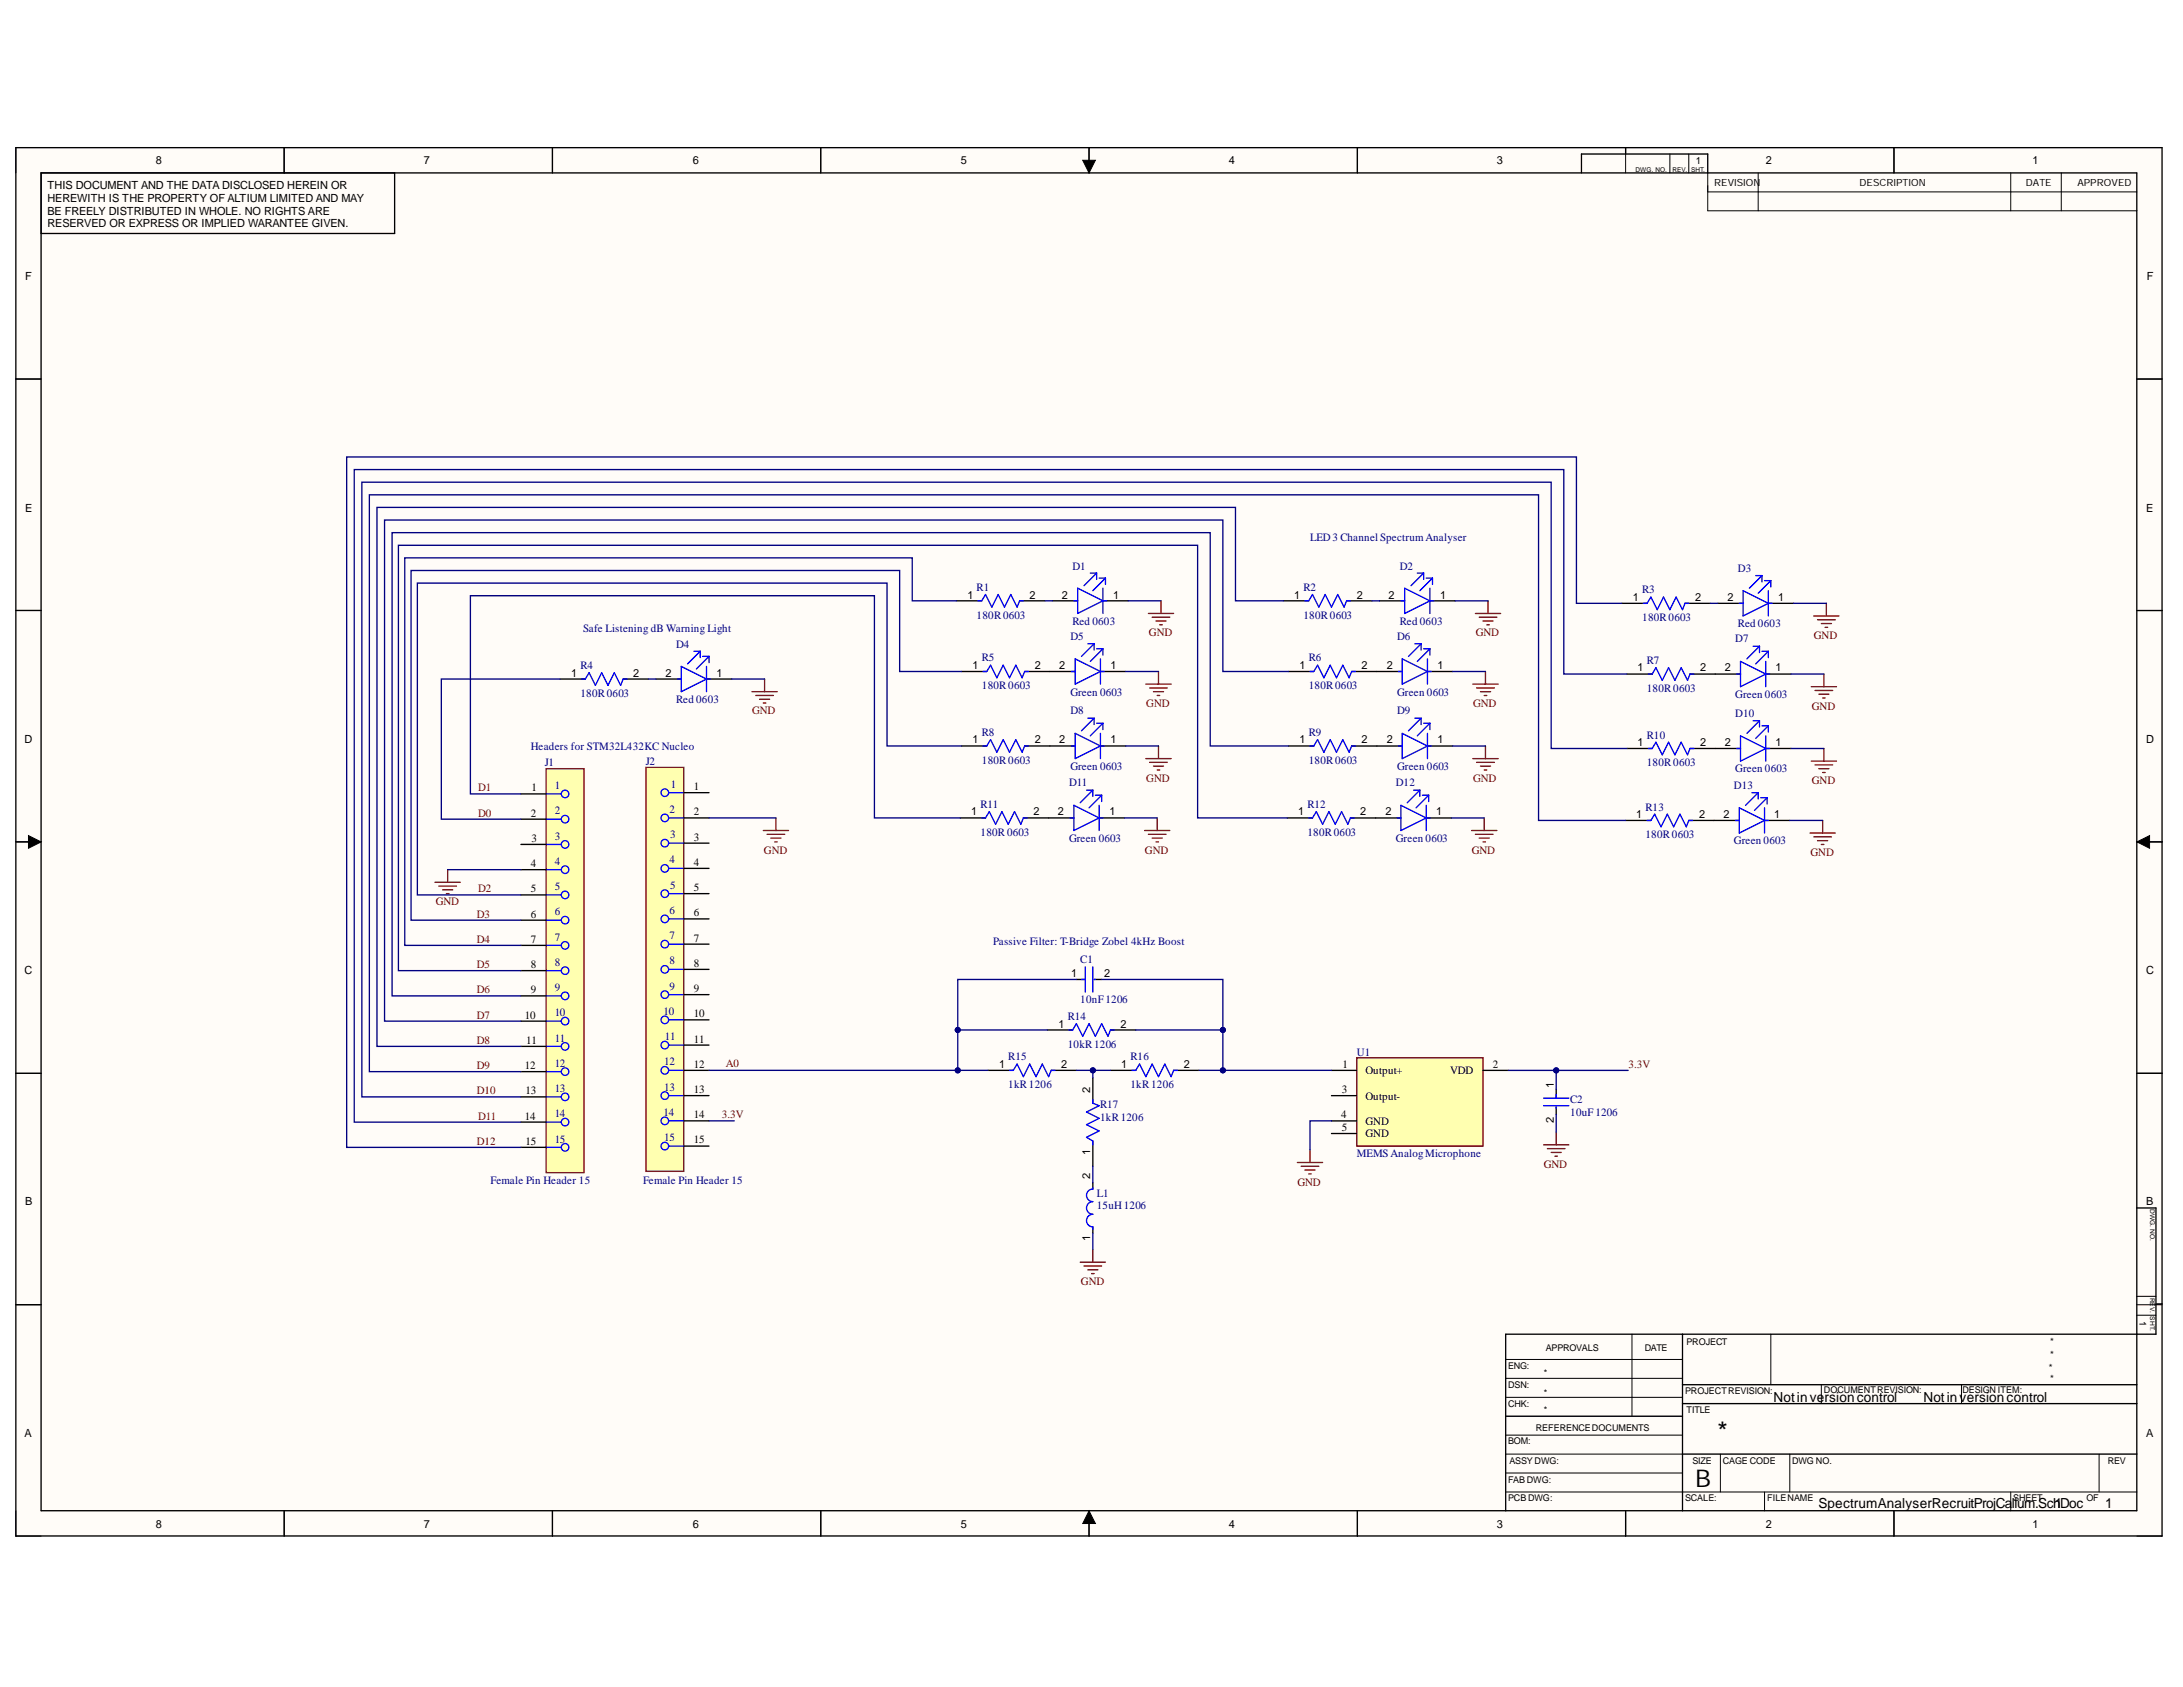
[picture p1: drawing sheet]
<svg xmlns="http://www.w3.org/2000/svg" width="279mm" height="216mm" viewBox="0 0 279 216" stroke-linecap="round" stroke-linejoin="round" font-family="sans-serif">
<defs><g id="words">
<text font-size="3.5" x="219.8" y="184.4">*</text>
<text font-size="3.1" x="216.9" y="190.3">B</text>
<g font-size="1.8">
<text x="227" y="179.4">Notinve</text>
<text x="233.5" y="179.4">rsioncontrol</text>
<text x="246.2" y="179.4">Notinversioncontrol</text>
<text x="232.8" y="193">SpectrumAnalyserRecruitProjCa</text>
<text x="257.5" y="193">l</text>
<text x="257.8" y="193">lum.Sch1Doc</text>
<text x="269.4" y="193">1</text>
</g>
<g font-size="1.4">
<text x="19.9" y="21">8</text>
<text x="54.3" y="21">7</text>
<text x="88.7" y="21">6</text>
<text x="123" y="21">5</text>
<text x="157.3" y="21">4</text>
<text x="191.6" y="21">3</text>
<text x="226" y="21">2</text>
<text x="260.1" y="21">1</text>
<text x="6.1" y="24.2">THIS DOCUMENT AND THE DATA DISCLOSED HEREIN OR</text>
<text x="6.1" y="25.8">HEREWITH IS THE PROPERTY OF ALTIUM LIMITED AND MAY</text>
<text x="6.1" y="27.5">BE FREELY DISTRIBUTED IN WHOLE. NO RIGHTS ARE</text>
<text x="6.1" y="29.1">RESERVED OR EXPRESS OR IMPLIED WARANTEE GIVEN.</text>
<text x="3.2" y="35.8">F</text>
<text x="274.8" y="35.8">F</text>
<text x="3.2" y="65.5">E</text>
<text x="274.7" y="65.5">E</text>
<text x="123.8" y="76.6">1</text>
<text x="131.8" y="76.6">2</text>
<text x="135.9" y="76.6">2</text>
<text x="142.5" y="76.6">1</text>
<text x="165.6" y="76.6">1</text>
<text x="173.7" y="76.6">2</text>
<text x="177.7" y="76.6">2</text>
<text x="184.3" y="76.6">1</text>
<text x="209" y="76.9">1</text>
<text x="216.9" y="76.9">2</text>
<text x="221.1" y="76.9">2</text>
<text x="227.6" y="76.9">1</text>
<text x="73.1" y="86.6">1</text>
<text x="81" y="86.6">2</text>
<text x="85.2" y="86.6">2</text>
<text x="91.7" y="86.6">1</text>
<text x="124.5" y="85.7">1</text>
<text x="132.4" y="85.7">2</text>
<text x="135.6" y="85.7">2</text>
<text x="142.2" y="85.7">1</text>
<text x="166.3" y="85.7">1</text>
<text x="174.3" y="85.7">2</text>
<text x="177.5" y="85.7">2</text>
<text x="184" y="85.7">1</text>
<text x="209.6" y="85.9">1</text>
<text x="217.6" y="85.9">2</text>
<text x="220.7" y="85.9">2</text>
<text x="227.3" y="85.9">1</text>
<text x="3.1" y="95">D</text>
<text x="124.5" y="95.1">1</text>
<text x="132.4" y="95.1">2</text>
<text x="135.6" y="95.1">2</text>
<text x="142.2" y="95.1">1</text>
<text x="166.3" y="95.1">1</text>
<text x="174.3" y="95.1">2</text>
<text x="177.5" y="95.1">2</text>
<text x="184" y="95.1">1</text>
<text x="209.6" y="95.5">1</text>
<text x="217.6" y="95.5">2</text>
<text x="220.7" y="95.5">2</text>
<text x="227.3" y="95.5">1</text>
<text x="274.7" y="95">D</text>
<text x="68" y="101.3">1</text>
<text x="88.8" y="101.1">1</text>
<text x="67.9" y="104.5">2</text>
<text x="68" y="107.8">3</text>
<text x="88.8" y="104.3">2</text>
<text x="88.8" y="107.6">3</text>
<text x="124.3" y="104.3">1</text>
<text x="132.3" y="104.3">2</text>
<text x="135.4" y="104.3">2</text>
<text x="142" y="104.3">1</text>
<text x="166.2" y="104.3">1</text>
<text x="174.1" y="104.3">2</text>
<text x="177.3" y="104.3">2</text>
<text x="183.8" y="104.3">1</text>
<text x="209.4" y="104.7">1</text>
<text x="217.5" y="104.7">2</text>
<text x="220.6" y="104.7">2</text>
<text x="227.1" y="104.7">1</text>
<text x="67.9" y="111">4</text>
<text x="88.8" y="110.8">4</text>
<text x="67.9" y="114.2">5</text>
<text x="67.9" y="117.4">6</text>
<text x="88.8" y="114.1">5</text>
<text x="88.8" y="117.3">6</text>
<text x="3.1" y="124.7">C</text>
<text x="67.9" y="120.6">7</text>
<text x="67.9" y="123.9">8</text>
<text x="88.8" y="120.6">7</text>
<text x="88.8" y="123.8">8</text>
<text x="137.1" y="125">1</text>
<text x="141.3" y="125">2</text>
<text x="274.7" y="124.7">C</text>
<text x="67.2" y="130.4">10</text>
<text x="67.9" y="127.1">9</text>
<text x="88.8" y="127">9</text>
<text x="88.8" y="130.2">10</text>
<text x="135.5" y="131.5">1</text>
<text x="143.4" y="131.5">2</text>
<text x="67.2" y="136.9">12</text>
<text x="67.4" y="133.6">11</text>
<text x="88.8" y="133.5">11</text>
<text x="88.8" y="136.7">12</text>
<text x="127.9" y="136.7">1</text>
<text x="135.8" y="136.7">2</text>
<text x="143.5" y="136.7">1</text>
<text x="151.5" y="136.7">2</text>
<text x="171.8" y="136.7">1</text>
<text x="174.8" y="137.5">Output+</text>
<text x="185.6" y="137.5">VDD</text>
<text x="191.1" y="136.7">2</text>
<text x="67.2" y="143.3">14</text>
<text x="67.3" y="140.1">13</text>
<text x="88.8" y="139.9">13</text>
<text x="88.8" y="143.1">14</text>
<text x="139.5" y="139.9" transform="rotate(-90 139.5 139.9)">2</text>
<text x="171.6" y="143.1">4</text>
<text x="171.7" y="139.9">3</text>
<text x="174.8" y="140.7">Output-</text>
<text x="174.8" y="144">GND</text>
<text x="198.9" y="143.7" transform="rotate(-90 198.9 143.7)">2</text>
<text x="198.9" y="139.2" transform="rotate(-90 198.9 139.2)">1</text>
<text x="67.3" y="146.5">15</text>
<text x="88.8" y="146.3">15</text>
<text x="139.5" y="147.8" transform="rotate(-90 139.5 147.8)">1</text>
<text x="171.7" y="144.7">5</text>
<text x="174.8" y="145.6">GND</text>
<text x="3.2" y="154.3">B</text>
<text x="139.5" y="150.9" transform="rotate(-90 139.5 150.9)">2</text>
<text x="274.7" y="154.3">B</text>
<text x="139.5" y="158.8" transform="rotate(-90 139.5 158.8)">1</text>
<text x="3.1" y="183.9">A</text>
<text x="274.7" y="183.9">A</text>
<text x="19.9" y="195.5">8</text>
<text x="54.3" y="195.5">7</text>
<text x="88.7" y="195.5">6</text>
<text x="123" y="195.5">5</text>
<text x="157.3" y="195.5">4</text>
<text x="191.6" y="195.5">3</text>
<text x="226" y="195.5">2</text>
<text x="260.1" y="195.5">1</text>
</g>
<g font-size="1.4" fill="#000080">
<text x="167.7" y="69.3">LED3 Channel SpectrumAnalyser</text>
<text x="125" y="75.6">R1</text>
<text x="137.3" y="72.9">D1</text>
<text x="166.8" y="75.6">R2</text>
<text x="179.2" y="72.9">D2</text>
<text x="210.2" y="75.9">R3</text>
<text x="222.4" y="73.2">D3</text>
<text x="74.6" y="80.9">Safe Listening dB Warning Light</text>
<text x="86.5" y="82.9">D4</text>
<text x="125" y="79.2">180R0603</text>
<text x="137" y="81.9">D5</text>
<text x="137.3" y="80">Red 0603</text>
<text x="166.8" y="79.2">180R0603</text>
<text x="178.8" y="81.9">D6</text>
<text x="179.2" y="80">Red 0603</text>
<text x="210.2" y="79.5">180R0603</text>
<text x="222.1" y="82.2">D7</text>
<text x="222.4" y="80.3">Red 0603</text>
<text x="74.3" y="85.7">R4</text>
<text x="74.3" y="89.2">180R0603</text>
<text x="86.5" y="90">Red 0603</text>
<text x="125.7" y="84.6">R5</text>
<text x="125.7" y="88.2">180R0603</text>
<text x="137" y="89">Green 0603</text>
<text x="167.5" y="84.6">R6</text>
<text x="167.5" y="88.2">180R0603</text>
<text x="178.8" y="89">Green 0603</text>
<text x="210.8" y="85">R7</text>
<text x="210.8" y="88.5">180R0603</text>
<text x="222.1" y="89.4">Green 0603</text>
<text x="67.9" y="96">Headers for STM32L432KC Nucleo</text>
<text x="125.7" y="94.2">R8</text>
<text x="137" y="91.4">D8</text>
<text x="167.5" y="94.2">R9</text>
<text x="178.8" y="91.4">D9</text>
<text x="210.8" y="94.5">R10</text>
<text x="222.1" y="91.7">D10</text>
<text x="69.7" y="98.1">J1</text>
<text x="71" y="101">1</text>
<text x="82.7" y="97.9">J2</text>
<text x="85.9" y="100.8">1</text>
<text x="125.7" y="97.7">180R0603</text>
<text x="136.8" y="100.6">D11</text>
<text x="137" y="98.6">Green 0603</text>
<text x="167.5" y="97.7">180R0603</text>
<text x="178.7" y="100.6">D12</text>
<text x="178.8" y="98.6">Green 0603</text>
<text x="210.8" y="98.1">180R0603</text>
<text x="221.9" y="101">D13</text>
<text x="222.1" y="98.8">Green 0603</text>
<text x="71" y="104.2">2</text>
<text x="71" y="107.5">3</text>
<text x="85.7" y="104.1">2</text>
<text x="85.8" y="107.3">3</text>
<text x="125.5" y="103.4">R11</text>
<text x="125.5" y="107">180R0603</text>
<text x="136.8" y="107.8">Green 0603</text>
<text x="167.3" y="103.4">R12</text>
<text x="167.3" y="107">180R0603</text>
<text x="178.7" y="107.8">Green 0603</text>
<text x="210.6" y="103.7">R13</text>
<text x="210.6" y="107.3">180R0603</text>
<text x="71" y="110.7">4</text>
<text x="71" y="113.9">5</text>
<text x="85.7" y="110.5">4</text>
<text x="85.8" y="113.7">5</text>
<text x="221.9" y="108.1">Green 0603</text>
<text x="71" y="117.1">6</text>
<text x="85.7" y="116.9">6</text>
<text x="71" y="120.4">7</text>
<text x="71" y="123.6">8</text>
<text x="85.7" y="120.2">7</text>
<text x="85.7" y="123.4">8</text>
<text x="127.1" y="121">Passive Filter: T-Bridge Zobel 4kHz Boost</text>
<text x="138.3" y="123.3">C1</text>
<text x="71" y="126.8">9</text>
<text x="71" y="130">10</text>
<text x="84.9" y="129.8">10</text>
<text x="85.7" y="126.6">9</text>
<text x="136.7" y="130.5">R14</text>
<text x="138.3" y="128.4">10nF1206</text>
<text x="71" y="133.3">11</text>
<text x="71" y="136.5">12</text>
<text x="85" y="136.4">12</text>
<text x="85.1" y="133.1">11</text>
<text x="129.1" y="135.7">R15</text>
<text x="136.7" y="134.1">10kR1206</text>
<text x="144.7" y="135.7">R16</text>
<text x="173.7" y="135.1">U1</text>
<text x="71" y="139.7">13</text>
<text x="71" y="142.9">14</text>
<text x="84.9" y="142.8">14</text>
<text x="85" y="139.6">13</text>
<text x="129.1" y="139.2">1kR1206</text>
<text x="140.8" y="141.8">R17</text>
<text x="140.8" y="143.5">1kR1206</text>
<text x="144.7" y="139.2">1kR1206</text>
<text x="201" y="141.2">C2</text>
<text x="201" y="142.8">10uF1206</text>
<text x="71" y="146.2">15</text>
<text x="85" y="146.1">15</text>
<text x="173.7" y="148">MEMSAnalogMicrophone</text>
<text x="62.8" y="151.6">Female Pin Header 15</text>
<text x="82.3" y="151.6">Female Pin Header 15</text>
<text x="140.4" y="153.2">L1</text>
<text x="140.4" y="154.8">15uH1206</text>
</g>
<g font-size="1.4" fill="#800000">
<text x="147.1" y="81.4">GND</text>
<text x="188.9" y="81.4">GND</text>
<text x="232.2" y="81.8">GND</text>
<text x="96.3" y="91.4">GND</text>
<text x="146.7" y="90.5">GND</text>
<text x="188.5" y="90.5">GND</text>
<text x="231.9" y="90.8">GND</text>
<text x="61.2" y="101.3">D1</text>
<text x="146.7" y="100">GND</text>
<text x="188.5" y="100">GND</text>
<text x="231.9" y="100.4">GND</text>
<text x="61.2" y="104.5">D0</text>
<text x="97.8" y="109.2">GND</text>
<text x="146.5" y="109.2">GND</text>
<text x="188.4" y="109.2">GND</text>
<text x="231.7" y="109.6">GND</text>
<text x="55.8" y="115.8">GND</text>
<text x="61" y="117.4">D3</text>
<text x="61.2" y="114.2">D2</text>
<text x="61" y="120.6">D4</text>
<text x="61" y="123.9">D5</text>
<text x="61" y="127.1">D6</text>
<text x="61" y="130.4">D7</text>
<text x="61" y="133.6">D8</text>
<text x="61" y="136.9">D9</text>
<text x="92.9" y="136.5">A0</text>
<text x="208.4" y="136.7">3.3V</text>
<text x="61" y="140.1">D10</text>
<text x="61.2" y="143.3">D11</text>
<text x="92.4" y="143.1">3.3V</text>
<text x="61" y="146.5">D12</text>
<text x="197.6" y="149.4">GND</text>
<text x="166.1" y="151.7">GND</text>
<text x="138.3" y="164.5">GND</text>
</g>
<g font-size="1.3">
<text x="217" y="21">1</text>
<text x="219.4" y="23.8">REVISION</text>
<text x="238" y="23.8">DESCRIPTION</text>
<text x="259.3" y="23.8">DATE</text>
<text x="265.9" y="23.8">APPROVED</text>
<text x="262.4" y="172.1">*</text>
<text x="262.4" y="173.8">*</text>
<text x="262.2" y="175.5">*</text>
<text x="262.4" y="176.9">*</text>
</g>
<g font-size="1.2">
<text x="197.8" y="172.9">APPROVALS</text>
<text x="210.5" y="172.9">DATE</text>
<text x="215.8" y="172.1">PROJECT</text>
<text x="273.8" y="169.1" transform="rotate(90 273.8 169.1)">1</text>
<text x="193" y="175.2">ENG:</text>
<text x="193" y="177.6">DSN:</text>
<text x="197.6" y="176.1">*</text>
<text x="197.6" y="178.6">*</text>
<text x="215.7" y="178.4">PROJECTREVISION:</text>
<text x="233.4" y="178.3">DOCUMENTREVISION:</text>
<text x="251.2" y="178.3">DESIGN ITEM:</text>
<text x="193" y="180">CHK:</text>
<text x="193" y="184.8">BOM:</text>
<text x="196.6" y="183.1">REFERENCEDOCUMENTS</text>
<text x="197.6" y="180.9">*</text>
<text x="215.8" y="180.9">TITLE</text>
<text x="193" y="189.7">FAB DWG:</text>
<text x="193.2" y="187.3">ASSY DWG:</text>
<text x="216.6" y="187.3">SIZE</text>
<text x="220.5" y="187.3">CAGE CODE</text>
<text x="229.4" y="187.3">DWG NO.</text>
<text x="269.8" y="187.3">REV</text>
<text x="193" y="192.1">PCB DWG:</text>
<text x="215.7" y="192.1">SCALE:</text>
<text x="226.2" y="192.1">FILENAME</text>
<text x="257.7" y="192.1">SHEET</text>
<text x="267.1" y="192.1">OF</text>
</g>
<g font-size=".8">
<text x="209.3" y="22">DWG. NO.</text>
<text x="214.1" y="22">REV.</text>
<text x="216.4" y="22">SHT.</text>
<text x="275.2" y="154.8" transform="rotate(90 275.2 154.8)">DWG. NO.</text>
<text x="275.2" y="166.1" transform="rotate(90 275.2 166.1)">REV.</text>
<text x="275.2" y="168.5" transform="rotate(90 275.2 168.5)">SHT.</text>
</g>
</g></defs>
<g fill="#fffcf8">
<path d="M2 18.9h274.7v177.7h-274.7z" fill-rule="evenodd"/>
<path d="M5.3 22.1h268.2v171.3h-268.2z" fill-rule="evenodd"/>
</g>
<g fill="none" stroke="#000" stroke-width=".13">
<path d="M2 18.9v3.2M36.4 18.9v3.2M70.7 18.9v3.2M105 18.9v3.2M139.4 18.9v3.2M173.7 18.9v3.2M208.1 18.9v3.2M213.7 19.7v2.4M216.1 19.7v2.4M242.4 18.9v3.2M138.6 20.5h1.6l-.8 1.6zM218.6 22.1v4.9h54.9"/>
<path d="M218.6 24.6h54.9M225 22.1v4.9M257.4 22.1v4.9M263.8 22.1v4.9M2 48.5h3.3M273.5 48.5h3.2M2 78.1h3.3M273.5 78.1h3.2M2 107.7h3.3M3.6 106.9l1.7 .8-1.7 .9zM273.5 107.7l1.6-.8v1.7zM273.5 107.7h3.2"/>
<path d="M2 137.4h3.3M273.5 137.4h3.2M2 167h3.3M192.7 176.4h22.6M192.7 174h22.6M192.7 178.8h22.6M208.9 170.8v10.4M226.6 170.8v6.4M233.1 177.2v2.4M251 177.2v2.4M273.5 167h3.2M273.5 168.3h2.4"/>
<path d="M273.5 165.9h2.4M2 193.4v3.2h3.3M36.4 193.4v3.2M70.7 193.4v3.2M105.1 193.4v3.2M139.4 193.4l.8 1.6h-1.6zM139.4 193.4v3.2M173.7 193.4v3.2M192.7 190.9h80.8M192.7 186.1h22.6M192.7 183.7h22.6M192.7 188.5h22.6"/>
<path d="M208.1 193.4v3.2M220.2 186.1v4.8M225.8 190.9v2.5M229.1 186.1v4.8M242.4 193.4v3.2M257.4 190.9v2.5M268.7 186.1v4.8M273.5 196.6h3.2"/>
</g>
<g fill="none" stroke="#000" stroke-width=".17">
<path d="M2 18.9h274.7v177.7h-274.7zM36.4 18.9v3.2M70.7 18.9v3.2M105 18.9v3.2M139.4 18.9v3.2M173.7 18.9v3.2M208.1 18.9v.8M242.4 18.9v3.2M5.3 22.1h268.2v171.2h-268.2zM50.5 22.1v7.8h-45.2M202.4 22.1v-2.4h16.2v2.4M2 48.5h3.3"/>
<path d="M273.5 48.5h3.2M2 78.1h3.3M273.5 78.1h3.2M2 107.7h3.3M273.5 107.7h3.2M2 137.4h3.3M273.5 137.4h3.2M273.5 154.6h2.4v16.2h-83.2v22.6M2 167h3.3M215.3 177.2h58.2M215.3 170.8v22.6M215.3 179.6h58.2"/>
<path d="M275.9 166.9h.8M36.4 193.4v3.2M70.7 193.4v3.2M105.1 193.4v3.2M139.4 193.4v3.2M173.7 193.4v3.2M192.7 181.2h22.6M208.1 193.4v3.2M215.3 186.1h58.2M242.4 193.4v3.2"/>
</g>
<path d="M138.6 20.5h1.6l-.8 1.6zM3.6 106.9l1.7 .8-1.7 .9zM273.5 107.7l1.6-.8v1.7zM139.4 193.4l.8 1.6h-1.6z" fill="#000"/>
<path d="M82.7 98.2h4.8v51.7h-4.8z" fill-rule="evenodd" fill="#ffffb0"/>
<path d="M82.7 98.2h4.8v51.7h-4.8z" fill="none" stroke="#800000" stroke-width=".17"/>
<g fill="none" stroke="#00f" stroke-width=".17">
<path d="M137.4 76.9h.5M137.9 75.3l3.3 1.6-3.3 1.6zM139.5 73.3h.9M140.4 73.3l-1.7 1.7M140.4 73.3v.8M140.7 74h.8M141.2 75.3v3.2M141.2 76.9h.5M141.5 74l-1.6 1.6M141.5 74v.8M85.6 101.4h1.9M85.6 104.7h1.9"/>
<path d="M85.6 107.9h1.9M85.6 111.1h1.9M85.6 114.4h1.9M85.6 117.6h1.9M85.6 120.8h1.9M85.6 124.1h1.9M85.6 127.3h1.9M85.6 130.5h1.9M85.6 133.8h1.9M85.6 137h1.9M85.6 140.2h1.9M85.6 143.4h1.9"/>
<path d="M85.6 146.7h1.9"/>
<circle cx="85.1" cy="107.9" r=".48"/>
<circle cx="85.1" cy="101.4" r=".48"/>
<circle cx="85.1" cy="104.7" r=".48"/>
<circle cx="85.1" cy="111.1" r=".48"/>
<circle cx="85.1" cy="114.4" r=".49"/>
<circle cx="85.1" cy="117.6" r=".49"/>
<circle cx="85.1" cy="130.5" r=".48"/>
<circle cx="85.1" cy="127.3" r=".48"/>
<circle cx="85.1" cy="124.1" r=".48"/>
<circle cx="85.1" cy="133.8" r=".49"/>
<circle cx="85.1" cy="137" r=".49"/>
<circle cx="85.1" cy="120.8" r=".49"/>
<circle cx="85.1" cy="146.7" r=".48"/>
<circle cx="85.1" cy="143.4" r=".49"/>
<circle cx="85.1" cy="140.2" r=".49"/>
</g>
<g fill="none" stroke="#000" stroke-width=".17">
<path d="M134.7 76.9h3.2M141.2 76.9h3.2M87.5 101.4h3.2M87.5 104.7h3.2M87.5 107.9h3.2M87.5 111.1h3.2M87.5 114.4h3.2M87.5 117.6h3.2M87.5 120.8h3.2M87.5 124.1h3.2M87.5 127.3h3.2M87.5 130.5h3.2"/>
<path d="M87.5 133.8h3.2M87.5 137h3.2M87.5 140.2h3.2M87.5 143.4h3.2M87.5 146.7h3.2"/>
</g>
<path d="M173.6 135.4h16.2v11.3h-16.2z" fill-rule="evenodd" fill="#ffffb0"/>
<path d="M173.6 135.4h16.2v11.3h-16.2z" fill="none" stroke="#800000" stroke-width=".17"/>
<path d="M122.4 76.9h3.3M130.5 76.9h3.2M170.4 137h3.2M189.8 137h3.2M170.4 140.2h3.2M170.4 143.5h3.2M170.4 145.1h3.2" fill="none" stroke="#000" stroke-width=".17"/>
<path d="M125.2 76.9h.5l.4-.8 .8 1.6 .9-1.6 .8 1.6 .8-1.6 .8 1.6 .3-.8h.5" fill="none" stroke="#00f" stroke-width=".17"/>
<path d="M69.9 98.4h4.8v51.7h-4.8z" fill-rule="evenodd" fill="#ffffb0"/>
<g fill="none" stroke="#800000" stroke-width=".17">
<path d="M147 78.5h3.2M147.5 79h2.2M148 79.5h1.2M148.4 80h.4M148.6 76.9v1.6M188.8 78.5h3.3M189.3 79h2.3M189.8 79.5h1.3M190.3 80h.3M190.5 76.9v1.6M232.1 78.8h3.3M232.6 79.3h2.3"/>
<path d="M233.1 79.8h1.3M233.8 77.2v1.6M69.9 98.4h4.8v51.7h-4.8zM96.2 88.5h3.3M96.7 89h2.3M97.2 89.5h1.3M97.7 90h.3M97.9 86.9v1.6M146.7 87.6h3.2M146.7 97.1h3.2M147.1 88h2.3M147.1 97.6h2.3"/>
<path d="M147.6 88.5h1.3M147.6 98.1h1.3M148.1 89h.3M148.1 98.5h.3M148.3 85.9v1.7M148.3 95.5v1.6M188.5 87.6h3.2M188.5 97.1h3.2M189 88h2.3M189 97.6h2.3M189.5 98.1h1.3M189.5 88.5h1.3"/>
<path d="M190 89h.3M190 98.5h.3M190.1 85.9v1.7M190.1 95.5v1.6M231.8 87.9h3.3M231.8 97.4h3.3M232.3 88.4h2.3M232.3 97.9h2.3M232.8 88.8h1.3M232.8 98.4h1.3M233.3 89.3h.3M233.3 98.9h.3"/>
<path d="M233.4 86.3v1.6M233.4 95.8v1.6M233.6 80.3h.3M55.7 112.9h3.2M56.2 113.4h2.2M56.7 113.9h1.2M57.1 114.4h.4M57.3 111.3v1.6M97.7 106.3h3.2M98.2 106.8h2.2M98.7 107.3h1.3M99.2 107.7h.3"/>
<path d="M99.3 104.7v1.6M146.5 106.3h3.2M147 106.8h2.2M147.5 107.3h1.3M148 107.7h.3M148.1 104.7v1.6M188.3 106.3h3.3M188.8 106.8h2.3M189.3 107.3h1.3M189.8 107.7h.3M190 104.7v1.6M231.7 106.6h3.2"/>
<path d="M232.1 107.1h2.3M232.6 107.6h1.3M233.1 108.1h.3M233.3 105v1.6M139.9 159.9v1.6M166 148.8h3.3M166.5 149.3h2.3M167 149.7h1.3M167.5 150.2h.3M167.7 147.2v1.6M197.6 146.5h3.2M198 147h2.3"/>
<path d="M198.5 147.5h1.3M199 148h.3M199.2 144.9v1.6M138.3 161.5h3.2M138.7 162h2.3M139.2 162.5h1.3M139.7 163h.3"/>
</g>
<g fill="none" stroke="#00f" stroke-width=".17">
<path d="M167 76.9h.5l.5-.8 .8 1.6 .8-1.6 .8 1.6 .8-1.6 .8 1.6 .3-.8M172.4 76.9h.4M179.3 76.9h.5M179.8 75.3l3.2 1.6-3.2 1.6zM181.4 73.3h.8M182.2 73.3l-1.6 1.7M182.2 73.3v.9M182.5 74h.8M183 75.3v3.2M183 76.9h.5M183.3 74l-1.6 1.6M183.3 74v.8"/>
<path d="M210.3 77.2h.5l.5-.8 .8 1.6 .8-1.6 .8 1.6 .8-1.6 .8 1.6 .4-.8h.4M222.6 77.2h.5M223.1 75.6l3.2 1.6-3.2 1.6zM224.7 73.7h.8M225.5 73.7l-1.6 1.6M225.5 73.7v.8M225.8 74.3h.8M226.3 75.6v3.2M226.3 77.2h.5M226.6 74.3l-1.6 1.6M226.6 74.3v.8M74.4 86.9h.5l.5-.8 .8 1.6 .8-1.6 .8 1.6 .8-1.6 .8 1.6 .4-.8h.4"/>
<path d="M86.7 86.9h.5M87.2 85.3l3.2 1.6-3.2 1.6zM88.8 83.4h.8M89.6 83.4l-1.6 1.6M89.6 83.4v.8M89.9 84h.8M90.4 86.9h.5M90.4 85.3v3.2M90.7 84l-1.6 1.6M90.7 84v.8M125.8 85.9h.5l.5-.8 .8 1.6 .8-1.6 .8 1.6 .8-1.6 .8 1.6 .3-.8h.5M125.8 95.5h.5l.5-.8 .8 1.6 .8-1.6 .8 1.6 .8-1.6 .8 1.6 .3-.8h.5"/>
<path d="M137.1 85.9h.5M137.1 95.5h.5M137.6 84.3l3.2 1.6-3.2 1.7zM137.6 93.9l3.2 1.6-3.2 1.6zM139.2 82.4h.8M139.2 91.9h.8M140 82.4l-1.6 1.6M140 82.4v.8M140 91.9v.8M140 91.9l-1.6 1.6M140.4 83h.8M140.4 92.6h.8"/>
<path d="M140.8 84.3v3.3M140.8 93.9v3.2M140.8 85.9h.5M140.8 95.5h.5M141.2 83l-1.7 1.6M141.2 83v.8M141.2 92.6v.8M141.2 92.6l-1.7 1.6M167.7 85.9h.5l.4-.8 .8 1.6 .9-1.6 .8 1.6 .8-1.6 .8 1.6 .3-.8h.5M167.7 95.5h.5l.4-.8 .8 1.6 .9-1.6 .8 1.6 .8-1.6 .8 1.6 .3-.8h.5M179 85.9h.5M179 95.5h.5"/>
<path d="M179.5 84.3l3.2 1.6-3.2 1.7zM179.5 93.9l3.2 1.6-3.2 1.6zM181.1 82.4h.8M181.1 91.9h.8M181.9 82.4l-1.6 1.6M181.9 82.4v.8M181.9 91.9v.8M181.9 91.9l-1.6 1.6M182.2 83h.8M182.2 92.6h.8M182.7 85.9h.5M182.7 95.5h.5"/>
<path d="M182.7 84.3v3.3M182.7 93.9v3.2M183 83v.8M183 92.6v.8M183 83l-1.6 1.6M183 92.6l-1.6 1.6M211 86.3h.5l.4-.8 .9 1.6 .8-1.6 .8 1.6 .8-1.6 .8 1.6 .3-.8h.5M211 95.8h.5l.4-.8 .9 1.6 .8-1.6 .8 1.6 .8-1.6 .8 1.6 .3-.8h.5M222.3 86.3h.5M222.3 95.8h.5M222.8 84.6l3.2 1.7-3.2 1.6zM222.8 94.2l3.2 1.6-3.2 1.6z"/>
<path d="M224.4 82.7h.8M224.4 92.2h.8M225.2 82.7l-1.6 1.6M225.2 82.7v.8M225.2 92.2v.8M225.2 92.2l-1.6 1.7M225.5 83.4h.8M225.5 92.9h.8M226 84.6v3.3M226 94.2v3.2M226 86.3h.5M226 95.8h.5"/>
<path d="M226.3 83.4v.8M226.3 92.9v.8M226.3 83.4l-1.6 1.6M226.3 92.9l-1.6 1.6M69.9 101.6h1.9M69.9 104.8h1.9M69.9 108.1h1.9M69.9 111.3h1.9M69.9 114.5h1.9M69.9 117.8h1.9M125.7 104.7h.4l.5-.8 .8 1.6 .8-1.6 .8 1.6 .8-1.6 .9 1.6 .3-.8h.5M137 104.7h.4"/>
<path d="M137.4 103.1l3.3 1.6-3.3 1.6zM139.1 101.1h.8M139.9 101.1v.8M139.9 101.1l-1.6 1.6M140.2 101.8h.8M140.7 103.1v3.2M140.7 104.7h.5M141 101.8l-1.6 1.6M141 101.8v.8M167.5 104.7h.5l.5-.8 .8 1.6 .8-1.6 .8 1.6 .8-1.6 .8 1.6 .3-.8h.5M178.8 104.7h.5M179.3 103.1l3.2 1.6-3.2 1.6z"/>
<path d="M180.9 101.1h.8M181.7 101.1l-1.6 1.6M181.7 101.1v.8M182.1 101.8h.8M182.5 103.1v3.2M182.5 104.7h.5M182.9 101.8l-1.7 1.6M182.9 101.8v.8M210.8 105h.5l.5-.8 .8 1.6 .8-1.6 .8 1.6 .8-1.6 .8 1.6 .3-.8h.5M222.1 105h.5M222.6 103.4l3.2 1.6-3.2 1.6zM224.2 101.5h.8"/>
<path d="M225 101.5l-1.6 1.6M225 101.5v.8M225.4 102.1h.8M225.8 103.4v3.2M225.8 105h.5M226.2 102.1l-1.6 1.6M226.2 102.1v.8M69.9 121h1.9M69.9 124.2h1.9M69.9 127.5h1.9M69.9 130.7h1.9M69.9 133.9h1.9"/>
<path d="M69.9 137.1h1.9M129.2 137h.5l.5-.8 .8 1.6 .8-1.6 .8 1.6 .8-1.6 .8 1.6 .3-.8h.5M136.8 131.8h.5l.5-.8 .8 1.6 .8-1.6 .8 1.6 .8-1.6 .8 1.6 .3-.8h.5M138.4 125.4h.5M138.9 123.7v3.3M139.9 123.7v3.3M140 125.4h.2M144.9 137h.5l.4-.8 .9 1.6 .8-1.6 .8 1.6 .8-1.6 .8 1.6 .3-.8h.5M69.9 140.4h1.9M69.9 143.6h1.9M69.9 146.8h1.9M139.9 152v.2a.81 .81 0 0 0-.8 .8 .81 .81 0 0 0 .8 .8 .81 .81 0 0 0-.8 .8 .81 .81 0 0 0 .8 .8 .81 .81 0 0 0-.8 .8 .81 .81 0 0 0 .8 .8v.3"/>
<path d="M139.9 140.7v.5l.8 .3-1.6 .8 1.6 .8-1.6 .8 1.6 .8-1.6 .8 .8 .5v.5M197.6 140.5h3.2M197.6 141.5h3.2M199.2 140.1v.4M199.2 141.7v.1"/>
<circle cx="72.3" cy="117.8" r=".48"/>
<circle cx="72.3" cy="101.6" r=".48"/>
<circle cx="72.3" cy="114.5" r=".48"/>
<circle cx="72.3" cy="104.8" r=".48"/>
<circle cx="72.3" cy="108.1" r=".48"/>
<circle cx="72.3" cy="111.3" r=".48"/>
<circle cx="72.3" cy="137.1" r=".48"/>
<circle cx="72.3" cy="121" r=".48"/>
<circle cx="72.3" cy="124.2" r=".48"/>
<circle cx="72.3" cy="133.9" r=".48"/>
<circle cx="72.3" cy="127.5" r=".48"/>
<circle cx="72.3" cy="130.7" r=".48"/>
<circle cx="72.3" cy="143.6" r=".48"/>
<circle cx="72.3" cy="140.4" r=".48"/>
<circle cx="72.3" cy="146.8" r=".48"/>
</g>
<g fill="none" stroke="#000" stroke-width=".17">
<path d="M164.3 76.9h3.2M172.4 76.9h3.2M176.6 76.9h3.2M183 76.9h3.2M207.6 77.2h3.2M215.7 77.2h3.2M219.9 77.2h3.2M226.3 77.2h3.3M71.7 86.9h3.2M79.8 86.9h3.2M84 86.9h3.2M90.4 86.9h3.3"/>
<path d="M123.1 85.9h3.2M123.1 95.5h3.2M131.1 85.9h6.5M131.1 95.5h6.5M140.8 85.9h3.3M140.8 95.5h3.3M164.9 85.9h3.3M164.9 95.5h3.3M173 85.9h6.5M173 95.5h6.5M182.7 85.9h3.2M182.7 95.5h3.2"/>
<path d="M208.2 86.3h3.3M208.2 95.8h3.3M216.3 86.3h6.5M216.3 95.8h6.5M226 86.3h3.2M226 95.8h3.2M66.7 101.6h3.2M66.7 104.8h3.2M66.7 108.1h3.2M66.7 111.3h3.2M66.7 114.5h3.2M66.7 117.8h3.2"/>
<path d="M122.9 104.7h3.2M131 104.7h6.4M140.7 104.7h3.2M164.8 104.7h3.2M172.8 104.7h6.5M182.5 104.7h3.3M208.1 105h3.2M216.1 105h6.5M225.8 105h3.3M66.7 121h3.2M66.7 124.2h3.2M66.7 127.5h3.2"/>
<path d="M66.7 130.7h3.2M66.7 133.9h3.2M66.7 137.1h3.2M126.5 137h3.2M134.1 131.8h3.2M134.5 137h3.3M137.8 125.4h1.1M139.9 138v3.2M140 125.4h1M142.1 137h3.3M142.1 131.8h3.3M150.2 137h3.2"/>
<path d="M199.2 139.4v1.1M66.7 140.4h3.2M66.7 143.6h3.2M66.7 146.8h3.2M139.9 146v3.3M139.9 151.4v.8M139.9 157v.8M199.2 141.7v.9"/>
</g>
<path d="M137.8 137h2.1" fill="none" stroke="#000080" stroke-width=".17"/>
<circle cx="139.9" cy="137" r=".32" fill="#000080"/>
<circle cx="139.9" cy="137" r=".32" fill="none" stroke="#000080" stroke-width=".13"/>
<path d="M137.8 125.4h-15.2v11.6h3.9M139.9 157.8v2.1" fill="none" stroke="#000080" stroke-width=".17"/>
<circle cx="122.6" cy="131.8" r=".32" fill="#000080"/>
<circle cx="122.6" cy="131.8" r=".32" fill="none" stroke="#000080" stroke-width=".13"/>
<circle cx="122.6" cy="137" r=".32" fill="#000080"/>
<circle cx="122.6" cy="137" r=".32" fill="none" stroke="#000080" stroke-width=".13"/>
<path d="M142.1 137h-2.2v1M139.9 149.3v2.1" fill="none" stroke="#000080" stroke-width=".17"/>
<circle cx="139.9" cy="137" r=".32" fill="#000080"/>
<circle cx="139.9" cy="137" r=".32" fill="none" stroke="#000080" stroke-width=".13"/>
<path d="M141 125.4h15.5v11.6h-3.1" fill="none" stroke="#000080" stroke-width=".17"/>
<circle cx="156.5" cy="137" r=".32" fill="#000080"/>
<circle cx="156.5" cy="137" r=".32" fill="none" stroke="#000080" stroke-width=".13"/>
<circle cx="156.5" cy="131.8" r=".32" fill="#000080"/>
<circle cx="156.5" cy="131.8" r=".32" fill="none" stroke="#000080" stroke-width=".13"/>
<path d="M156.5 137h13.9" fill="none" stroke="#000080" stroke-width=".17"/>
<circle cx="156.5" cy="137" r=".32" fill="#000080"/>
<circle cx="156.5" cy="137" r=".32" fill="none" stroke="#000080" stroke-width=".13"/>
<path d="M133.7 76.9h1M175.6 76.9h1M218.9 77.2h1M57.3 111.3h9.4M90.7 104.7h8.6M90.7 137h31.9M90.7 143.4h3.3M170.4 143.4h-2.7v3.8" fill="none" stroke="#000080" stroke-width=".17"/>
<circle cx="122.6" cy="137" r=".32" fill="#000080"/>
<circle cx="122.6" cy="137" r=".32" fill="none" stroke="#000080" stroke-width=".13"/>
<path d="M122.6 131.8h11.5" fill="none" stroke="#000080" stroke-width=".17"/>
<circle cx="122.6" cy="131.8" r=".32" fill="#000080"/>
<circle cx="122.6" cy="131.8" r=".32" fill="none" stroke="#000080" stroke-width=".13"/>
<path d="M145.4 131.8h11.1" fill="none" stroke="#000080" stroke-width=".17"/>
<circle cx="156.5" cy="131.8" r=".32" fill="#000080"/>
<circle cx="156.5" cy="131.8" r=".32" fill="none" stroke="#000080" stroke-width=".13"/>
<g fill="none" stroke="#000080" stroke-width=".17">
<path d="M122.4 76.9h-5.6v-5.5h-65v49.6h14.9M144.4 76.9h4.2M164.3 76.9h-6.2v-12h-109.9v69h18.5M186.2 76.9h4.3M207.6 77.2h-5.8v-18.7h-157.4v88.3h22.3M229.6 77.2h4.2M71.7 86.9h-15.2v17.9h10.2M83 86.9h1M93.7 86.9h4.2M123.1 95.5h-9.6v-20.9h-60.1v39.9h13.3M123.1 85.9h-8v-12.9h-62.5v44.8h14.1M144.1 85.9h4.2"/>
<path d="M144.1 95.5h4.2M164.9 95.5h-10v-27.3h-104.7v59.3h16.5M164.9 85.9h-8.4v-19.3h-107.3v64.1h17.5M185.9 85.9h4.2M185.9 95.5h4.2M208.2 95.8h-9.7v-34.1h-152.2v78.7h20.4M208.2 86.3h-8.1v-26.2h-154.8v83.5h21.4M229.2 86.3h4.2M229.2 95.8h4.2M66.7 101.6h-6.5v-25.4h51.7v28.5h11M143.9 104.7h4.2M164.8 104.7h-11.5v-34.9h-102.3v54.4h15.7"/>
<path d="M185.8 104.7h4.2M208.1 105h-11.2v-41.7h-149.6v73.8h19.4M229.1 105h4.2M193 137h6.2v2.4"/>
</g>
<circle cx="199.2" cy="137" r=".32" fill="#000080"/>
<circle cx="199.2" cy="137" r=".32" fill="none" stroke="#000080" stroke-width=".13"/>
<path d="M199.2 137h9.2" fill="none" stroke="#000080" stroke-width=".17"/>
<circle cx="199.2" cy="137" r=".32" fill="#000080"/>
<circle cx="199.2" cy="137" r=".32" fill="none" stroke="#000080" stroke-width=".13"/>
<path d="M199.2 142.6v2.3" fill="none" stroke="#000080" stroke-width=".17"/>
<use href="#words"/>
</svg>
